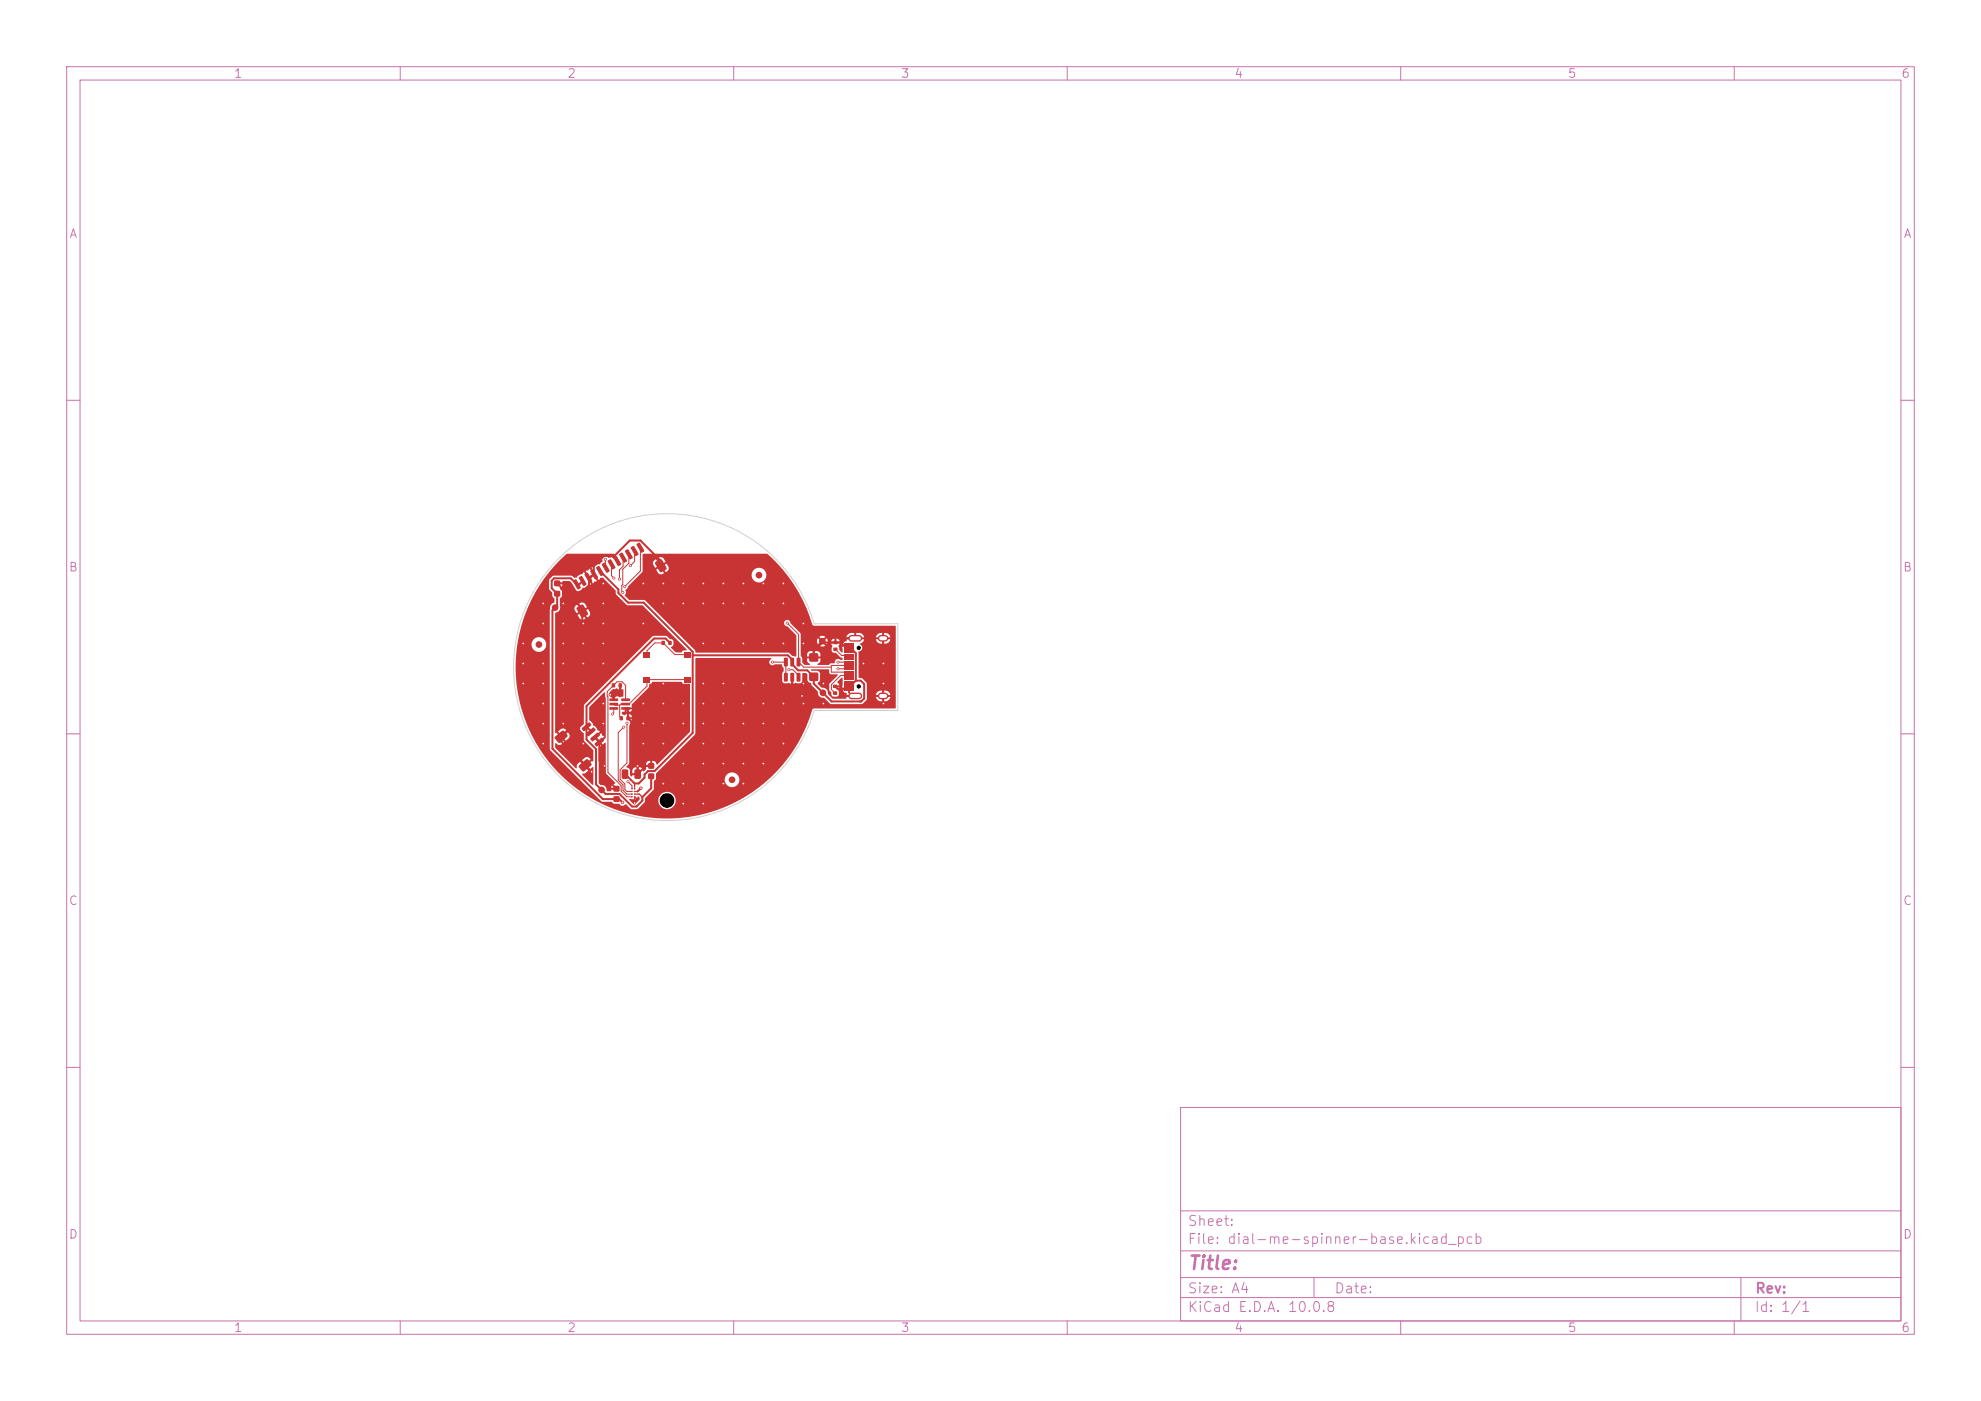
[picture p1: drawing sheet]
<svg xmlns="http://www.w3.org/2000/svg" width="297mm" height="210mm" viewBox="0 0 297 210" stroke-linecap="round" stroke-linejoin="round" font-family="sans-serif">
<defs><g id="words">
<text font-size="2" fill="#c872ab" x="178" y="190.8">Title:</text>
<g font-size="1.5" fill="#c872ab">
<text x="178" y="184.1">Sheet:</text>
<text x="178" y="186.8">File: dial-me-spinner-base.kicad_pcb</text>
<text x="178" y="197">KiCad E.D.A. 10.0.8</text>
<text x="178" y="194.2">Size: A4</text>
<text x="200" y="194.2">Date:</text>
<text x="263" y="197">Id: 1/1</text>
<text x="263" y="194.2">Rev:</text>
</g>
<g font-size="1.3" fill="#c872ab">
<text x="35" y="12">1</text>
<text x="85" y="12">2</text>
<text x="135" y="12">3</text>
<text x="185" y="12">4</text>
<text x="235" y="12">5</text>
<text x="285" y="12">6</text>
<text x="10.3" y="36">A</text>
<text x="285.3" y="36">A</text>
<text x="10.2" y="86">B</text>
<text x="285.2" y="86">B</text>
<text x="10.2" y="136">C</text>
<text x="285.2" y="136">C</text>
<text x="10.2" y="186">D</text>
<text x="285.2" y="186">D</text>
<text x="35" y="200">1</text>
<text x="85" y="200">2</text>
<text x="135" y="200">3</text>
<text x="185" y="200">4</text>
<text x="235" y="200">5</text>
<text x="285" y="200">6</text>
</g>
</g></defs>
<g fill="none" stroke="#c872ab" stroke-width=".15">
<path d="M10 10h277v190h-277zM12 12h273v186h-273zM60 10v2M110 10v2M160 10v2M210 10v2M260 10v2M10 60h2M285 60h2M10 110h2M285 110h2M10 160h2"/>
<path d="M177 166h108v32h-108zM285 160h2M60 198v2M110 198v2M160 198v2M177 194.5h108M177 191.5h108M177 187.5h108M177 181.5h108M197 191.5v3M210 198v2M260 198v2"/>
<path d="M261 191.5v6.5"/>
</g>
<g fill="#c83434">
<path d="M121.4 100.9h1.2v1.1h-1.2z"/>
<path d="M121.4 98h1.2v1.1h-1.2z"/>
<path d="M96.5 97.8h1v.7h-1z"/>
<path d="M102.5 97.8h1v.7h-1z"/>
<path d="M96.5 101.5h1v.8h-1z"/>
<path d="M102.5 101.5h1v.8h-1z"/>
<path d="M99.2 96.1h.5v.6h-.5z"/>
<path d="M100.2 96.1h.5v.6h-.5z"/>
<path d="M124.9 103.7h.6v.4h-.6z"/>
<path d="M124.9 102.7h.6v.4h-.6z"/>
<path d="M92.9 107.4h.5v.5h-.5z"/>
<path d="M93.9 107.4h.5v.5h-.5z"/>
<path d="M83.1 88.6h.8v.8h-.8z"/>
<path d="M83.1 87.1h.8v.7h-.8z"/>
<path d="M91.7 102.5h.5v.5h-.5z"/>
<path d="M92.8 102.5h.4v.5h-.4z"/>
<path d="M91.4 104.7h1.2l.1 .3-1.3 .1z"/>
<path d="M91.4 105.4l1.2-.1 .1 .4h-1.3z"/>
<path d="M91.4 106h1.2l.1 .3-1.3 .1z"/>
<path d="M93.2 106h1.2l.1 .3-1.3 .1z"/>
<path d="M93.2 105.4l1.2-.1 .1 .4h-1.3z"/>
<path d="M93.2 104.7h1.2l.1 .3-1.3 .1z"/>
<path d="M93.3 115.4l.7-.1 .2 .2v1l-.2 .2-.5 .1-.3-.2z"/>
<path d="M95.2 115.4l.7-.1 .2 .2v1l-.2 .2-.5 .1-.3-.2z"/>
<path d="M87.3 109.1l1-.8 .4 .3-.1 .2-1 .8-.4-.3z"/>
<path d="M87.9 109.9l1-.9 .4 .4-.1 .1-1 .9-.3-.3z"/>
<path d="M88.5 110.6l1.1-.8 .3 .3v.2l-1 .8-.4-.2z"/>
<path d="M89.2 111.4l1-.8 .4 .3-.1 .2-1 .8-.3-.3z"/>
<path d="M83.2 110.4l1.2-.9 .7 .8-1.3 1.1-.6-.7z"/>
<path d="M86.8 114.7l1.2-.9 .7 .8-1.3 1.1-.6-.7z"/>
<path d="M125 97.1h.5v.5h-.5z"/>
<path d="M125 96.1h.5v.4h-.5z"/>
<path d="M117.6 100.9h.4h.1v1.1l-.1 .2-.5-.1z"/>
<path d="M118.5 100.9h.4h.2v1.1l-.1 .2-.5-.1z"/>
<path d="M119.5 100.9h.4h.1v1.1l-.1 .2-.5-.1z"/>
<path d="M119.5 98.6h.4l.1 .1v1.1l-.1 .1-.5-.1z"/>
<path d="M118.5 98.6h.4l.2 .1v1.1l-.1 .1-.5-.1z"/>
<path d="M117.6 98.6h.4l.1 .1v1.1l-.1 .1-.5-.1z"/>
<path d="M85.9 87l.5-.1 .7 1.1-.1 .2-.4 .1-.7-1.1z"/>
<path d="M86.8 86.5l.5-.1 .6 1.1v.2l-.5 .1-.6-1.1z"/>
<path d="M87.7 86l.4-.1 .7 1.1v.2l-.5 .1-.7-1.1z"/>
<path d="M88.5 85.5l.5-.1 .7 1.1-.1 .2-.4 .1-.7-1.1z"/>
<path d="M89.4 85l.5-.1 .6 1.1v.2l-.5 .1-.6-1.1z"/>
<path d="M90.3 84.5l.4-.1 .7 1.1v.2l-.5 .1-.7-1.1z"/>
<path d="M91.1 84l.5-.1 .7 1.1-.1 .2-.4 .1-.7-1.1z"/>
<path d="M92 83.5l.5-.1 .6 1.1v.2l-.5 .1-.6-1.1z"/>
<path d="M92.9 83l.4-.1 .7 1.1v.2l-.5 .1-.7-1.1z"/>
<path d="M93.7 82.5l.5-.1 .7 1.1-.1 .2-.4 .1-.7-1.1z"/>
<path d="M94.6 82l.5-.1 .6 1.1v.2l-.5 .1-.6-1.1z"/>
<path d="M95.5 81.5l.4-.1 .7 1.1v.2l-.5 .1-.7-1.1z"/>
<path d="M86.5 91.1l.7-.5 .2 .1 .7 1.2v.2l-.7 .5-.2-.1-.7-1.2z"/>
<path d="M98.3 84.3l.6-.5 .3 .1 .7 1.2v.2l-.7 .5-.3-.1-.7-1.2z"/>
<path d="M126.6 103h1.4v.6h-1.4z"/>
<path d="M126.6 102.2h1.4v.6h-1.4z"/>
<path d="M126.6 101.1h1.4v.3h-1.4z"/>
<path d="M126.6 100.1h1.4v.3h-1.4z"/>
<path d="M126.6 99.6h1.4v.3h-1.4z"/>
<path d="M126.6 98.6h1.4v.3h-1.4z"/>
<path d="M126.6 97.3h1.4v.6h-1.4z"/>
<path d="M126.6 96.5h1.4v.6h-1.4z"/>
<path d="M126.6 98.1h1.4v.3h-1.4z"/>
<path d="M126.6 99.1h1.4v.3h-1.4z"/>
<path d="M126.6 100.6h1.4v.3h-1.4z"/>
<path d="M126.6 101.6h1.4v.3h-1.4z"/>
<circle cx="94.8" cy="118.2" r=".11"/>
<circle cx="95.2" cy="118.2" r=".11"/>
<circle cx="94.8" cy="118.6" r=".11"/>
<circle cx="95.2" cy="118.6" r=".11"/>
<circle cx="94.8" cy="119" r=".11"/>
<circle cx="95.2" cy="119" r=".12"/>
<circle cx="94.8" cy="119.4" r=".11"/>
<circle cx="95.2" cy="119.4" r=".12"/>
<circle cx="123.3" cy="96.1" r=".5"/>
<circle cx="113.8" cy="86.2" r=".5"/>
<circle cx="83.2" cy="91.1" r=".5"/>
<circle cx="123.4" cy="103.8" r=".5"/>
<circle cx="80.8" cy="96.6" r=".5"/>
</g>
<path d="M127.7 95.7h1.1M132.1 95.7h.6M127.7 104.3h1.1M132.1 104.3h.6" fill="none" stroke="#c83434" stroke-width="1"/>
<g fill="#c83434">
<path d="M92 119.4h.8v.8h-.8z"/>
<path d="M92 117.9h.8v.7h-.8z"/>
<path d="M97.2 116h.8v.7h-.8z"/>
<path d="M97.2 114.4h.8v.8h-.8z"/>
<circle cx="109.7" cy="116.9" r=".5"/>
<circle cx="90.2" cy="118.4" r=".5"/>
<circle cx="102.4" cy="117.5" r=".25"/>
<circle cx="78.4" cy="96.5" r=".25"/>
<circle cx="90.4" cy="93.5" r=".25"/>
<circle cx="120.4" cy="96.5" r=".25"/>
<circle cx="114.4" cy="102.5" r=".25"/>
<circle cx="90.4" cy="96.5" r=".25"/>
<circle cx="123.4" cy="102.5" r=".25"/>
<circle cx="111.4" cy="96.5" r=".25"/>
<circle cx="111.4" cy="108.5" r=".25"/>
<circle cx="117.4" cy="90.5" r=".25"/>
<circle cx="111.4" cy="117.5" r=".25"/>
<circle cx="105.4" cy="108.5" r=".25"/>
<circle cx="81.4" cy="111.5" r=".25"/>
<circle cx="87.4" cy="96.5" r=".25"/>
<circle cx="108.4" cy="90.5" r=".25"/>
<circle cx="129.4" cy="99.5" r=".25"/>
<circle cx="120.4" cy="102.5" r=".25"/>
<circle cx="84.4" cy="99.5" r=".25"/>
<circle cx="105.4" cy="87.5" r=".25"/>
<circle cx="102.4" cy="114.5" r=".25"/>
<circle cx="108.4" cy="105.5" r=".25"/>
<circle cx="114.4" cy="90.5" r=".25"/>
<circle cx="99.4" cy="87.5" r=".25"/>
<circle cx="132.4" cy="102.5" r=".25"/>
<circle cx="102.4" cy="87.5" r=".25"/>
<circle cx="120.4" cy="93.5" r=".25"/>
<circle cx="132.4" cy="105.5" r=".25"/>
<circle cx="105.4" cy="114.5" r=".25"/>
<circle cx="108.4" cy="87.5" r=".25"/>
<circle cx="96.4" cy="87.5" r=".25"/>
<circle cx="87.4" cy="99.5" r=".25"/>
<circle cx="81.4" cy="90.5" r=".25"/>
<circle cx="81.4" cy="102.5" r=".25"/>
<circle cx="114.4" cy="87.5" r=".25"/>
<circle cx="102.4" cy="105.5" r=".25"/>
<circle cx="102.4" cy="90.5" r=".25"/>
<circle cx="84.4" cy="90.5" r=".25"/>
<circle cx="108.4" cy="96.5" r=".25"/>
<circle cx="87.4" cy="111.5" r=".25"/>
<circle cx="95.2" cy="120.4" r=".23"/>
<circle cx="84.4" cy="102.5" r=".25"/>
<circle cx="105.4" cy="90.5" r=".25"/>
<circle cx="108.4" cy="114.5" r=".25"/>
<circle cx="87.4" cy="93.5" r=".25"/>
<circle cx="111.4" cy="105.5" r=".25"/>
<circle cx="96.4" cy="111.5" r=".25"/>
<circle cx="108.4" cy="111.5" r=".25"/>
<circle cx="99.4" cy="90.5" r=".25"/>
<circle cx="117.4" cy="96.5" r=".25"/>
<circle cx="84.4" cy="108.5" r=".25"/>
<circle cx="96.4" cy="108.5" r=".25"/>
<circle cx="114.4" cy="111.5" r=".25"/>
<circle cx="102.4" cy="120.5" r=".25"/>
<circle cx="114.4" cy="96.5" r=".25"/>
<circle cx="91.5" cy="104.1" r=".25"/>
<circle cx="96.4" cy="93.5" r=".25"/>
<circle cx="105.4" cy="117.5" r=".25"/>
<circle cx="99.4" cy="108.5" r=".25"/>
<circle cx="105.4" cy="120.5" r=".25"/>
<circle cx="88.7" cy="115.7" r=".25"/>
<circle cx="105.4" cy="96.5" r=".25"/>
<circle cx="99.4" cy="105.5" r=".25"/>
<circle cx="81.4" cy="99.5" r=".25"/>
<circle cx="114.4" cy="114.5" r=".25"/>
<circle cx="102.4" cy="108.5" r=".25"/>
<circle cx="90.4" cy="87.5" r=".25"/>
<circle cx="132.4" cy="99.5" r=".25"/>
<circle cx="99.4" cy="102.5" r=".25"/>
<circle cx="117.4" cy="111.5" r=".25"/>
<circle cx="99.4" cy="117.5" r=".25"/>
<circle cx="78.4" cy="99.5" r=".25"/>
<circle cx="90.4" cy="108.5" r=".25"/>
<circle cx="111.4" cy="87.5" r=".25"/>
<circle cx="120.4" cy="105.5" r=".25"/>
<circle cx="111.4" cy="111.5" r=".25"/>
<circle cx="90.7" cy="114.8" r=".25"/>
<circle cx="108.4" cy="102.5" r=".25"/>
<circle cx="96.4" cy="105.5" r=".25"/>
<circle cx="114.4" cy="108.5" r=".25"/>
<circle cx="117.4" cy="105.5" r=".25"/>
<circle cx="78.4" cy="102.5" r=".25"/>
<circle cx="111.4" cy="114.5" r=".25"/>
<circle cx="87.4" cy="102.5" r=".25"/>
<circle cx="111.4" cy="102.5" r=".25"/>
<circle cx="114.4" cy="105.5" r=".25"/>
<circle cx="108.4" cy="108.5" r=".25"/>
<circle cx="90.4" cy="90.5" r=".25"/>
<circle cx="90.4" cy="99.5" r=".25"/>
<circle cx="105.4" cy="102.5" r=".25"/>
<circle cx="111.4" cy="90.5" r=".25"/>
<circle cx="81.4" cy="105.5" r=".25"/>
<circle cx="95.6" cy="114.8" r=".25"/>
<circle cx="90.4" cy="105.5" r=".25"/>
<circle cx="84.4" cy="105.5" r=".25"/>
<circle cx="105.4" cy="105.5" r=".25"/>
<circle cx="105.4" cy="111.5" r=".25"/>
<circle cx="81.4" cy="108.5" r=".25"/>
<circle cx="120.3" cy="104.3" r=".25"/>
<circle cx="84.4" cy="93.5" r=".25"/>
<circle cx="99.4" cy="111.5" r=".25"/>
<circle cx="123.4" cy="105.5" r=".25"/>
<circle cx="117.4" cy="108.5" r=".25"/>
<circle cx="108.4" cy="117.5" r=".25"/>
<circle cx="84.4" cy="96.5" r=".25"/>
<circle cx="81.4" cy="93.5" r=".25"/>
<circle cx="117.4" cy="87.5" r=".25"/>
<circle cx="94.1" cy="117.2" r=".22"/>
<circle cx="94.5" cy="84.8" r=".22"/>
<circle cx="94" cy="108.4" r=".22"/>
<circle cx="92.9" cy="86.8" r=".23"/>
<circle cx="93.3" cy="120.3" r=".25"/>
<circle cx="96.1" cy="118.1" r=".25"/>
<circle cx="93.5" cy="109" r=".23"/>
<circle cx="93.4" cy="88.8" r=".23"/>
<circle cx="91.8" cy="107" r=".22"/>
<circle cx="93.7" cy="87.9" r=".22"/>
<circle cx="92" cy="86.7" r=".23"/>
<circle cx="125.6" cy="100.2" r=".23"/>
<circle cx="125.6" cy="99.2" r=".23"/>
<circle cx="115.8" cy="99.2" r=".22"/>
<circle cx="90.8" cy="83.8" r=".23"/>
<circle cx="118" cy="93.4" r=".22"/>
<circle cx="118.3" cy="100.4" r=".22"/>
</g>
<g fill="none" stroke="#c83434" stroke-width=".3">
<path d="M83.5 87.4l2.6 2.6M86.1 90l1.2 1.2v16.1l-3.2 3.1v.7l1.8 1.8M87.4 87.1l-.5 .5h-.4l-.9-.9h-2.5l-.4 .3v1.2l.8 .8v1.8l-.7 .7v20.7l7.6 7.6h2.4l.5 .5M88.3 86.6v1.1l-2.2 2.3M89 86.1l-.5 .5h-.3M89 86.1h.1M90 85.6l2.7 2.8v.5l1.5 1.4h2.3l7.4 7.4v12.2l-5.8 5.7h-.9l-.6 .5v.5l-.8 .8h-.6M92 83.5l2.4-2.5h1.6l3.1 3.1v.7M92.5 84.1l-.7-.8h-1.2l-1.6 1.6v1.2M100.4 96.4l-.6-.7h-1.7l-10.2 10.1v5.1l1.5 1.4v5.3l1.4 1.4h2.1l1.9 1.9h.6l.9-.9v-.5l1.3-1.3v-1.8M103.9 98.2h14.2l.7 .7v.7l.9 .9h1.3l1 1v1l2.7 2.6h4.4l.5-.4v-2.2l-.6-.5h-.7M123.3 96.3l-1.3 1.3v1"/>
<path d="M123.3 96.3h3M123.3 96.1v.2M127.3 97.6h.6l.4 .3v4.1M128.2 95.7h-1.3l-.6 .6v.5h1M85.9 112.9l.3 .2M86 112.9h.1M86 113h.1M86.1 113.1h.1M86.2 113.1l2.5 2.6M86.2 113.2l1.5 1.5M86.2 113.1v.1M87.9 108.9l.7 .7v.1"/>
<path d="M89.2 110.5v.1l.7 .6v2.8l.8 .8v1.7l1.7 1.7M91.5 104.1l.4 .4h.1M92 104.5v.4M93 102.7v.9l-1 .9M93.7 116l1.5 1.5M93.8 106.2l.4 .4v1.1l1.4 1.4v6.9l1.2-1.2h.8M96.1 118.1l-.5 .5M118.8 101.5v1.3l1.5 1.5M125.2 102.9l.4 .4h1.7M126.3 103.3v.4l.6 .6h1.3M128.3 102l-.4 .5h-.6M129 105.1h.1"/>
</g>
<path d="M95.2 117.4v.5M95.2 119.8v.6M95.5 119h.4l.4 .5M95.6 118.6h-.1" fill="none" stroke="#c83434" stroke-width=".2"/>
<g fill="none" stroke="#c83434" stroke-width=".15">
<path d="M90.8 83.8v1.3M91.7 84.6v1.7l.3 .4M93.4 83.6v1.3l-.5 .5v1.4M94.3 83.1v1.3l-.9 .9v2.3l-.2 .2v.9l.2 .1M95.1 82.6v1.6l-.6 .6M96 82.1v3.5l-2.3 2.3M97 98.1v-.6l1.2-1.1h1.2l1.8 1.7h1.8M115.8 99.3h2M117.8 99.3h.1M117.8 99.3v2.2M118 93.4l1.7 1.7v4.1l.8 .8h4.1M125.3 97.3l.9 1h1.1"/>
<path d="M125.6 99.3h1.7M127.3 99.8h-2.7v1h2.7M92 105.5l.2 .2h.7M92 106.2v.7l-.2 .1M92.9 105.7v1.7l.2 .3M93.5 109l-.8 .8v7.1l.7 .7v.9l.6 .5h.8M93.8 104.9v-2.2l-.5-.5h-.8l-1.5 1.5v.6l.1 .1v11.4l2 2v.8l.9 .8h.8M94 108.4v6l-1 1v1.4l.7 .7v.8l.3 .3h.8M94.1 117.2l.7 .6v.4M95.2 117.9v.3M95.2 119.4v.4M95.2 118.6h.3"/>
<path d="M95.2 119h.3M103 101.9h-6v.9l-2.7 2.7h-1.2l-.2 .2M118.3 100.4h.6l.8 .8v.3M125.6 100.3h1.7M127.3 101.3h-1.3l-1.4 1.3v.7l.6 .6"/>
</g>
<g fill="#c83434">
<path d="M83.9 84.1l1.1-1.1h7l.6 1-.2 .1-.5-.9-.3 .4h-.2a.33 .33 0 0 1-.5-.2 .53 .53 0 0 0-.5 .2 .53 .53 0 0 0-.1 .6l-.2 .1a.43 .43 0 0 1-.5 .3l-.5 .4-.4 .1 1.1 1.9v-.1a.42 .42 0 0 1 .6-.3l1.9 1.9 .1 .6 1.5 1.6 2.4 .1 6.6 6.6-.5 .1-.2 .3h-.9l-.7-.7 .4-.4v-.5a.49 .49 0 0 0-.6-.4l-.6-.5-2 .1-10.2 10.2-.1 2.9-.5 .5v.3l.5 .6 .1 1.2 1.4 1.4-.1 1.6h-.2l-.8 .6 .5 .6 .4-.3h.2l-.1 2.7-1.6-1.6v-.1l.4-.1 .5-.4-1.2-1.4-.4 .4-.2 .7-1.3-1.3h2.2l.4 .6 .9-.7-.5-.3a.95 .95 0 0 0-.8 .4h-2.2l-1.8-1.8-.1-.6 .2-.1a.59 .59 0 0 0 .8 .2l.4-.4-.6-.7h.3l.5 .5a.95 .95 0 0 0 .6-.7l-.3-.5-.8 .7h-.3l-.6-.7-.1 .1-.1-.1v-.2h.5l.4 .6 .9-.7-.4-.3h-.3l-.6 .4h-.5v-17.4h3.4a.95 .95 0 0 0 .6 .7l.6-.2-.6-.9-.6 .4h-3.4l.1-.4a.75 .75 0 0 0 .7-.6h2.1l.3 .7 .5-.2h.6l.5 .9 .3-.2 .2-.4-.3-.7-.7 .4h-.6l.2-.2-.5-.9-.4 .3-.1 .3h-2.1l-.1-.7h2.9l.6 .9 .6-.4-.3-.5-.3-.2h-.3l-.3 .2h-2.9v-.8l.4-.4v-.6l-.4-.5 .3-.3 .1-.3h-.7l-.1-.3h.8l.1-.2h1l.4 .3 .6 1.1 .4 .1 .4-.3a.36 .36 0 0 1 .5-.2l.5-.4 .4-.1-.5-1h.3l.5 .8a.41 .41 0 0 1 .5-.3l-.4-.8-.6 .3h-.3l-.5-.9-.1 .1a.4 .4 0 0 1-.5 .3l-.4 .3a.4 .4 0 0 1-.6 .2l-.4-.3h-2.6l-.6 .5-.1 1.4 .5 .7v.4l.3 .4v.6a1.02 1.02 0 0 0-.7 1l.1 21.1 7.6 7.7 1.6 .1 .4 .3h.7a.63 .63 0 0 0 1 0l.8 .8h.9l1.1-1 .1-.4h2v.2a1.3 1.3 0 0 0 2 1 1.3 1.3 0 0 0 0-2.2 1.3 1.3 0 0 0-2 1h-2v-.3l1.3-1.3v-1.2l.3-.3h10.3a1.1 1.1 0 0 0 1.6 1.1 1.1 1.1 0 0 0 .3-1.9 1.1 1.1 0 0 0-1.8 .6l-.1 .2h-10.3l.1-.9 5.8-5.9 .1-11.3 11.3-.1v.2a.5 .5 0 0 0-.2 .7 .5 .5 0 0 0 .8 .1h1.1v.3l.2 .3v.4l-.2 .4v1.1l.2 .3 .8-.1 .3 .2v-.9l.1-.1 .2 .1v.9l.4-.2 .2 .1h.6l.2-.2v-1.2l.1-.1h.4l.2 .1v.9a.54 .54 0 0 0 .6 .5l.1 .3 .9 .9a.85 .85 0 0 0 1 1l1 .9h4.6l.7-.6 .1-.7h1.8v.3h-.5a.81 .81 0 0 0 .9 .6v-.5h.3v.5l.7-.2 .3-.4h-.5v-.3h.5a.81 .81 0 0 0-1-.7v.5h-.3v-.5h-.2l-.4 .2-.3 .5h-1.3l-.1-1.8-.6-.7-.6-.1v-3.9a.59 .59 0 0 0 .6-.5 .59 .59 0 0 0-.4-.7l.5-.3 .2-.4h-.6v-.3h2.8v.3h-.5l.2 .4 .4 .2 .3 .1v-.5h.3v.5a.81 .81 0 0 0 1-.7h-.5v-.3h.5l-.3-.4-.7-.2v.5h-.3v-.5a.81 .81 0 0 0-.9 .6h-1.7l-.3-.4-.5-.2h-.4v.5h-.3v-.5h-.7l-.4 .3-.1 .3h.5v.3h-.5v.3l-.4 .1-.2 .2v.2h1l.1 .2v.2l-1.1-.1v.9l-.4-.3-.1-.3a.43 .43 0 0 1 .1-.7h-1.3l.1 .2a.3 .3 0 0 1 0 .5v.4l.1 .2 .5 .1 .7 .6 .3 .1v.3h-.3a.55 .55 0 0 0-.6-.1 .55 .55 0 0 0-.3 .6h-.6l-.3 .3h-1.6l-.1-.2 .4-.3 .1-.5h-2a.8 .8 0 0 0 .5 .9l-.1 .1h-.7l-.4-.3v-.8l-.2-.2-.1-.3h1v.3h.8v-.8h.4v.8h.8a.65 .65 0 0 0-.2-.7 .65 .65 0 0 0-.6-.1l-.9 .1-.3 .4h-1v-1.3h2.8l.4 .1 .5-.1-.4-.5-.5 .5h-2.8v-.8h2.5l.1 .6 .5-.5h.4l.4 .5 .2-.5 1 .1v-.5h.3v.5h.5a.43 .43 0 0 0-.5-.5l-.5 .1-.3 .3h-.5l-.2-.4-.4 .4h-.4l-.5-.4-.1 .3h-2.5v-.5h2.8l.5 .4 .4-.4-.3-.2-.6 .2h-2.8v-.6l-1.5-1.5a.49 .49 0 0 0-.5-.5 .49 .49 0 0 0-.5 .6 .49 .49 0 0 0 .6 .4l1.3 1.4v3l-.1 .1-.5-.1-.6-.5h-13.8l-.2-.4-7.5-7.4-2.3-.1-.7-.7a.63 .63 0 0 0 .1-.8l2.1-2.3h16.8v.2a1.1 1.1 0 0 0 1.7 .9 1.1 1.1 0 0 0 0-1.9 1.1 1.1 0 0 0-1.7 .8h-16.8l.4-.4v-.3h2.1l.2 .5a.59 .59 0 0 0 .9 0l-.5-.9-.6 .4h-2.1v-1h1.6l.3 .7 .5-.2h.6l.5 .9 .4-.3 .1-.3-.4-.7-.6 .4h-.6l.2-.2-.6-.9-.3 .3-.1 .3h-1.6v-.7h2.3l.5 .9 .7-.4-.3-.5-.3-.2-.6 .2h-2.3l.1-.6 .1-.1h18.5l1.6 1.5 1.7 2.1a22.8 22.8 0 0 1 2.6 4.5l.9 2.5 .2 .2h12.2l.1 .1v12.3h-12.3l-.2 .2-.4 1.2a22.7 22.7 0 0 1-24.2 14.9 22.7 22.7 0 0 1-19.8-20.4l-.1-3.4 .3-2.2h2.1a1.1 1.1 0 0 0 1.5 1.1 1.1 1.1 0 0 0 .3-1.8 1.1 1.1 0 0 0-1.8 .6v.1h-2.1a22.6 22.6 0 0 1 4.9-10.9h5.3l.5 .8 .6-.4-.5-.7a.41 .41 0 0 1-.5 .3h-5.4z"/>
<path d="M94.4 119.8h.9l-.2-.3 .1-.1 .3 .2 .2-.2 .2 .2v.3l-.7 .6h-.3l-.6-.6z"/>
<path d="M88.4 106l2.1-2.2h.2l.1 .8v6l-.7 .7 .3 .3 .3-.3 .1 .1v4.5l1.4 1.4v.2a.54 .54 0 0 0-.5 .6h.7v.2l-.1 .1h-.6l-.1 .2-.7-.1a.81 .81 0 0 0-.9-.9l-.2-.2-.1-5.2 .4-.4-1-1.2 .1-.1h.2l.5 .5 .7-.6a.41 .41 0 0 1-.4-.5l-.8 .6h-.2v-.2l.7-.6v-.1a.53 .53 0 0 1-.5-.5l-.2-.2a.43 .43 0 0 1-.4-.5l-.5-.5z"/>
<path d="M97.3 102.5l.4-.1 .1-.2h4.4l.2 .3h1l.1 .1-.1 7.1-4.9 4.9a.64 .64 0 0 0-.7-.5v.7l-.2 .2h-.7v.3l-.3 .3h-.2a.57 .57 0 0 0-.6-.6l-.1 1-.2 .2h-.7l-.1 .2-.2-.2v-.7h.3v.4h.7v-.9l-.5 .2-.2 .3h-.3l-.2-.3-.4-.3 .4-.4h2.6v.2h.6v-.6l-.5 .1-.1 .3h-2.6v-5.7l.4-1h-.4l-.2-.2-.1-.6h.3v.5h.4a.43 .43 0 0 0-.4-.5h-.4a.43 .43 0 0 1-.7 0l.1-.3h.3v-.4h.3v.4h.6l.2-.2 .1-.2h-1.2l.3-.3h.9l-.1-.4 2.6-2.6z"/>
<path d="M91.4 103.8l.4-.5h.3a.43 .43 0 0 1 .7 .1v-.6h.3v.6l.3-.1 .1 .1v.9l-.3 .1a.37 .37 0 0 1-.6 0h-.4v.5h-.3v-.5h-.4l-.1-.2z"/>
<path d="M121.6 100.4l2.6-.1 .1 .1v.5l.2 .2h1.1v.1l-1.3 1.3v.9a.93 .93 0 0 1 .4 .9l.3 .1h.6l.2-.3v-.4a.43 .43 0 0 1 0-.6l-.5-.1-.1-.2 .1-.1h.5l-.3-.4 .7-.7 .1 .4v1.1h1l.2 .2v.6h-.3v-.5h-.9v.2l.2 .2 .4 .1v.3h.5v.3h-.5v.2h-.1h-1.9l-.8-.7a.85 .85 0 0 0-.9-.9l-.6-.7 .3-.4v-1.2l-.3-.2-.9-.1z"/>
</g>
<path d="M84 83.5a23 23 0 0 1 38.1 10h12.5v13h-12.5a23 23 0 0 1-34 13.2 23 23 0 0 1-4.1-36.2z" fill="none" stroke="#d0d2cd" stroke-width=".15"/>
<g fill="#fff">
<circle cx="102.4" cy="117.5" r=".13"/>
<circle cx="78.4" cy="96.5" r=".12"/>
<circle cx="90.4" cy="93.5" r=".12"/>
<circle cx="120.4" cy="96.5" r=".13"/>
<circle cx="114.4" cy="102.5" r=".13"/>
<circle cx="90.4" cy="96.5" r=".12"/>
<circle cx="123.4" cy="102.5" r=".13"/>
<circle cx="111.4" cy="96.5" r=".13"/>
<circle cx="111.4" cy="108.5" r=".13"/>
<circle cx="117.4" cy="90.5" r=".13"/>
<circle cx="111.4" cy="117.5" r=".13"/>
<circle cx="105.4" cy="108.5" r=".13"/>
<circle cx="81.4" cy="111.5" r=".12"/>
<circle cx="87.4" cy="96.5" r=".12"/>
<circle cx="108.4" cy="90.5" r=".13"/>
<circle cx="129.5" cy="99.5" r=".12"/>
<circle cx="120.4" cy="102.5" r=".13"/>
<circle cx="84.4" cy="99.5" r=".12"/>
<circle cx="105.4" cy="87.5" r=".12"/>
<circle cx="102.4" cy="114.5" r=".13"/>
<circle cx="108.4" cy="105.5" r=".13"/>
<circle cx="114.4" cy="90.5" r=".13"/>
<circle cx="99.4" cy="87.5" r=".12"/>
<circle cx="132.5" cy="102.5" r=".12"/>
<circle cx="102.4" cy="87.5" r=".12"/>
<circle cx="120.4" cy="93.5" r=".13"/>
<circle cx="132.5" cy="105.5" r=".12"/>
<circle cx="105.4" cy="114.5" r=".13"/>
<circle cx="108.4" cy="87.5" r=".13"/>
<circle cx="96.4" cy="87.5" r=".12"/>
<circle cx="87.4" cy="99.5" r=".12"/>
<circle cx="81.4" cy="90.5" r=".12"/>
<circle cx="81.4" cy="102.5" r=".12"/>
<circle cx="114.4" cy="87.5" r=".13"/>
<circle cx="102.4" cy="105.5" r=".13"/>
<circle cx="102.4" cy="90.5" r=".13"/>
<circle cx="84.4" cy="90.5" r=".12"/>
<circle cx="108.4" cy="96.5" r=".13"/>
<circle cx="87.4" cy="111.5" r=".12"/>
<circle cx="95.2" cy="120.4" r=".12"/>
<circle cx="84.4" cy="102.5" r=".12"/>
<circle cx="105.4" cy="90.5" r=".13"/>
<circle cx="108.4" cy="114.5" r=".13"/>
<circle cx="87.4" cy="93.5" r=".12"/>
<circle cx="111.4" cy="105.5" r=".13"/>
<circle cx="96.4" cy="111.5" r=".13"/>
<circle cx="108.4" cy="111.5" r=".13"/>
<circle cx="99.4" cy="90.5" r=".13"/>
<circle cx="117.4" cy="96.5" r=".13"/>
<circle cx="84.4" cy="108.5" r=".12"/>
<circle cx="96.4" cy="108.5" r=".13"/>
<circle cx="114.4" cy="111.5" r=".13"/>
<circle cx="102.4" cy="120.5" r=".13"/>
<circle cx="114.4" cy="96.5" r=".13"/>
<circle cx="91.5" cy="104.1" r=".12"/>
<circle cx="96.4" cy="93.5" r=".13"/>
<circle cx="105.4" cy="117.5" r=".13"/>
<circle cx="99.4" cy="108.5" r=".13"/>
<circle cx="105.4" cy="120.5" r=".13"/>
<circle cx="88.7" cy="115.7" r=".12"/>
<circle cx="105.4" cy="96.5" r=".13"/>
<circle cx="99.4" cy="105.5" r=".13"/>
<circle cx="81.4" cy="99.5" r=".12"/>
<circle cx="114.4" cy="114.5" r=".13"/>
<circle cx="102.4" cy="108.5" r=".13"/>
<circle cx="90.4" cy="87.5" r=".12"/>
<circle cx="132.5" cy="99.5" r=".12"/>
<circle cx="99.4" cy="102.5" r=".13"/>
<circle cx="117.4" cy="111.5" r=".13"/>
<circle cx="99.4" cy="117.5" r=".13"/>
<circle cx="78.4" cy="99.5" r=".12"/>
<circle cx="90.4" cy="108.5" r=".12"/>
<circle cx="111.4" cy="87.5" r=".13"/>
<circle cx="120.4" cy="105.5" r=".13"/>
<circle cx="111.4" cy="111.5" r=".13"/>
<circle cx="90.7" cy="114.8" r=".13"/>
<circle cx="108.4" cy="102.5" r=".13"/>
<circle cx="96.4" cy="105.5" r=".13"/>
<circle cx="114.4" cy="108.5" r=".13"/>
<circle cx="117.4" cy="105.5" r=".13"/>
<circle cx="78.4" cy="102.5" r=".12"/>
<circle cx="111.4" cy="114.5" r=".13"/>
<circle cx="87.4" cy="102.5" r=".12"/>
<circle cx="111.4" cy="102.5" r=".13"/>
<circle cx="114.4" cy="105.5" r=".13"/>
<circle cx="108.4" cy="108.5" r=".13"/>
<circle cx="90.4" cy="90.5" r=".12"/>
<circle cx="90.4" cy="99.5" r=".12"/>
<circle cx="105.4" cy="102.5" r=".13"/>
<circle cx="111.4" cy="90.5" r=".13"/>
<circle cx="81.4" cy="105.5" r=".12"/>
<circle cx="95.6" cy="114.8" r=".13"/>
<circle cx="90.4" cy="105.5" r=".12"/>
<circle cx="84.4" cy="105.5" r=".12"/>
<circle cx="105.4" cy="105.5" r=".13"/>
<circle cx="105.4" cy="111.5" r=".13"/>
<circle cx="81.4" cy="108.5" r=".12"/>
<circle cx="120.3" cy="104.3" r=".12"/>
<circle cx="84.4" cy="93.5" r=".12"/>
<circle cx="99.4" cy="111.5" r=".13"/>
<circle cx="123.4" cy="105.5" r=".13"/>
<circle cx="117.4" cy="108.5" r=".13"/>
<circle cx="108.4" cy="117.5" r=".13"/>
<circle cx="84.4" cy="96.5" r=".12"/>
<circle cx="81.4" cy="93.5" r=".12"/>
<circle cx="117.4" cy="87.5" r=".13"/>
<circle cx="94.1" cy="117.2" r=".12"/>
<circle cx="94.5" cy="84.8" r=".12"/>
<circle cx="94" cy="108.4" r=".13"/>
<circle cx="92.9" cy="86.8" r=".12"/>
<circle cx="93.3" cy="120.3" r=".12"/>
<circle cx="96.1" cy="118.1" r=".12"/>
<circle cx="93.5" cy="109" r=".12"/>
<circle cx="93.4" cy="88.8" r=".12"/>
<circle cx="91.8" cy="107" r=".13"/>
<circle cx="93.7" cy="87.9" r=".12"/>
<circle cx="92" cy="86.7" r=".12"/>
<circle cx="125.6" cy="100.3" r=".12"/>
<circle cx="125.6" cy="99.3" r=".12"/>
<circle cx="115.8" cy="99.3" r=".13"/>
<circle cx="90.8" cy="83.8" r=".12"/>
<circle cx="118" cy="93.4" r=".13"/>
<circle cx="118.3" cy="100.4" r=".13"/>
</g>
<g fill="#000">
<circle cx="128.7" cy="97.1" r=".33"/>
<circle cx="100" cy="120" r="1.1"/>
<circle cx="128.7" cy="102.9" r=".33"/>
</g>
<path d="M127.7 95.7h1.1M132.1 95.7h.6M127.7 104.3h1.1M132.1 104.3h.6" fill="none" stroke="#fff" stroke-width=".6"/>
<use href="#words"/>
</svg>
